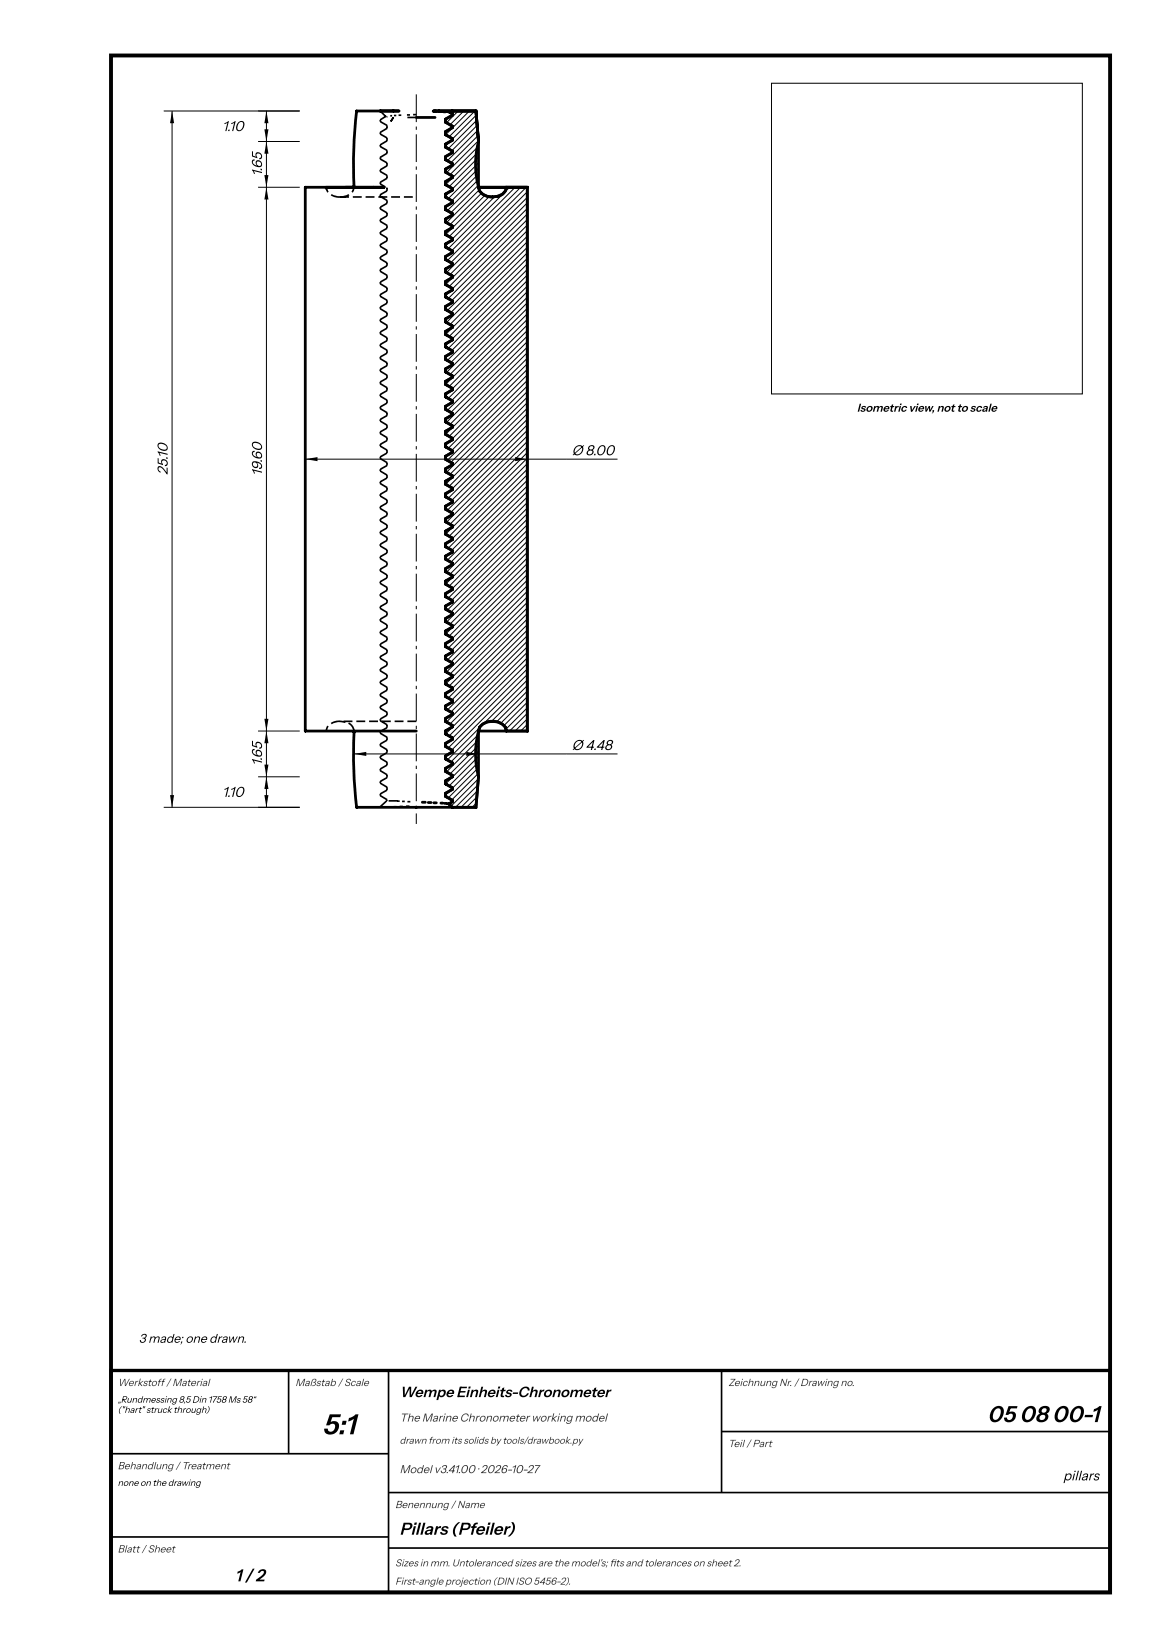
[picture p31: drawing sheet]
<svg xmlns="http://www.w3.org/2000/svg" width="210mm" height="297mm" viewBox="0 0 210 297" stroke-linecap="round" stroke-linejoin="round" font-family="sans-serif">
<defs><g id="words">
<text font-size="5.2" x="58" y="258.5">5:1</text>
<g font-size="4.1">
<text x="177.9" y="256.3">05</text>
<text x="183.7" y="256.3">08</text>
<text x="189.6" y="256.3">00-1</text>
</g>
<g font-size="3.1">
<text x="72" y="276.6">Pillars (Pfeiler)</text>
<text x="42.3" y="285">1 / 2</text>
</g>
<text font-size="2.7" x="72" y="251.8">Wempe Einheits-Chronometer</text>
<g font-size="2.6">
<text x="40" y="23.6">1.10</text>
<text x="47.2" y="31.8" transform="rotate(-90 47.2 31.8)">1.65</text>
<text x="103" y="82">Ø 8.00</text>
<text x="30.2" y="85.6" transform="rotate(-90 30.2 85.6)">25.10</text>
<text x="47.2" y="85.8" transform="rotate(-90 47.2 85.8)">19.60</text>
<text x="103" y="135.2">Ø 4.48</text>
<text x="40" y="143.6">1.10</text>
<text x="47.2" y="138" transform="rotate(-90 47.2 138)">1.65</text>
</g>
<text font-size="2.5" x="191.5" y="266.8">pillars</text>
<text font-size="2.3" x="25" y="242">3 made; one drawn.</text>
<text font-size="2.1" x="154.4" y="74.2">Isometric view, not to scale</text>
<g font-size="2.1" fill="#333">
<text x="72" y="256.2">The Marine Chronometer working model</text>
<text x="72" y="265.5">Model v3.41.00 · 2026-10-27</text>
</g>
<g font-size="1.9" fill="#333">
<text x="21.2" y="249.8">Werkstoff / Material</text>
<text x="53.2" y="249.8">Maßstab / Scale</text>
<text x="131.2" y="249.8">Zeichnung Nr. / Drawing no.</text>
<text x="131.2" y="260.8">Teil / Part</text>
<text x="21.2" y="264.8">Behandlung / Treatment</text>
<text x="71.2" y="271.8">Benennung / Name</text>
<text x="21.2" y="279.8">Blatt / Sheet</text>
</g>
<g font-size="1.8" fill="#333">
<text x="72" y="260.2">drawn from its solids by tools/drawbook.py</text>
<text x="71.2" y="282.3">Sizes in mm. Untoleranced sizes are the model's; fts and tolerances on sheet 2.</text>
<text x="71.2" y="285.6">First-angle projection (DIN ISO 5456-2).</text>
<text x="109.8" y="282.3">i</text>
</g>
<g font-size="1.6">
<text x="21.2" y="252.8">„Rundmessing 8,5 Din 1758 Ms 58“</text>
<text x="21.2" y="254.6">(&quot;hart&quot; struck through)</text>
<text x="21.2" y="267.8">none on the drawing</text>
</g>
</g></defs>
<g fill="#000">
<path d="M31 20l.4 2.2h-.8zM48 33.8l.4 2.2h-.8zM47.6 31.6h.8l-.4 2.2zM48 25.5l.4 2.2h-.8zM47.6 23.3h.8l-.4 2.2zM48 20l.4 2.2h-.8zM55 82.8l2.2-.4v.7zM92.8 82.4l2.2 .4-2.2 .3zM48 140l.4 2.2h-.8zM47.6 137.8h.8l-.4 2.2zM48 131.7l.4 2.2h-.8zM47.6 129.5h.8l-.4 2.2z"/>
<path d="M63.8 135.9l2.2-.4v.7zM84 135.5l2.2 .4-2.2 .3zM30.6 143.3h.8l-.4 2.2zM47.6 143.3h.8l-.4 2.2z"/>
<path d="M74.9 17h.2v5h-.2zM74.9 22.8h.2v.6h-.2zM74.9 24.2h.2v5h-.2zM74.9 30h.2v.6h-.2zM74.9 31.4h.2v5h-.2zM74.9 37.2h.2v.6h-.2zM74.9 38.6h.2v5h-.2zM74.9 44.4h.2v.6h-.2zM74.9 45.8h.2v5h-.2zM74.9 51.6h.2v.6h-.2zM74.9 53h.2v5h-.2zM74.9 58.8h.2v.6h-.2zM74.9 60.2h.2v5h-.2zM74.9 66h.2v.6h-.2zM74.9 67.4h.2v5h-.2zM74.9 73.2h.2v.6h-.2zM74.9 74.6h.2v5h-.2zM74.9 80.4h.2v.6h-.2zM74.9 81.8h.2v5h-.2zM74.9 87.6h.2v.6h-.2zM74.9 89h.2v5h-.2zM74.9 94.8h.2v.6h-.2zM74.9 96.2h.2v5h-.2zM74.9 102h.2v.6h-.2zM74.9 103.4h.2v5h-.2zM74.9 109.2h.2v.6h-.2zM74.9 110.6h.2v5h-.2zM74.9 116.4h.2v.6h-.2zM74.9 117.8h.2v5h-.2zM74.9 123.6h.2v.6h-.2zM74.9 125h.2v5h-.2zM74.9 130.8h.2v.6h-.2zM74.9 132.2h.2v5h-.2zM74.9 138h.2v.6h-.2zM74.9 139.4h.2v5h-.2zM74.9 145.2h.2v.6h-.2zM74.9 146.6h.2v1.9h-.2z"/>
<path d="M68.7 131.5l.9-.5 .2 .3-.9 .5zM69.6 130.6h.3v.6l-.3-.1zM68.6 129.8l1.2 .7-.1 .3-1.3-.8zM68.4 129.6h.3l-.1 .3h-.3zM68.5 129.4l1.1-.6 .2 .2-1.2 .7zM69.6 128.4h.3v.5h-.3zM68.6 127.5l1.2 .7-.1 .3-1.3-.7zM68.4 127.3h.3l-.1 .4-.3-.1zM68.5 127.2l1.1-.7 .2 .3-1.2 .7zM69.6 126.1h.3v.6l-.3-.1zM68.6 125.3l1.2 .7-.1 .3-1.3-.8zM68.4 125.1h.3l-.1 .3h-.3zM68.5 124.9l1.1-.6 .2 .2-1.2 .7zM69.6 123.9h.3v.5h-.3zM68.6 123l1.2 .7-.1 .3-1.3-.7zM68.4 122.8h.3l-.1 .4-.3-.1zM68.5 122.7l1.1-.7 .2 .3-1.2 .7zM69.6 121.6h.3v.6l-.3-.1zM68.6 120.8l1.2 .7-.1 .3-1.3-.8zM68.4 120.6h.3l-.1 .3h-.3zM68.5 120.4l1.1-.6 .2 .2-1.2 .7zM69.6 119.4h.3v.5h-.3zM68.6 118.5l1.2 .7-.1 .3-1.3-.7zM68.4 118.3h.3l-.1 .4-.3-.1zM68.5 118.2l1.1-.7 .2 .3-1.2 .7zM69.6 117.1h.3v.6l-.3-.1zM68.6 116.3l1.2 .7-.1 .3-1.3-.8zM68.4 116.1h.3l-.1 .3h-.3zM68.5 115.9l1.1-.6 .2 .2-1.2 .7zM69.6 114.9h.3v.5h-.3zM68.6 114l1.2 .8-.1 .2-1.3-.7zM68.4 113.8h.3l-.1 .4-.3-.1zM68.5 113.7l1.1-.7 .2 .3-1.2 .7zM69.6 112.6h.3v.6l-.3-.1zM68.6 111.8l1.2 .7-.1 .3-1.3-.8zM68.4 111.6h.3l-.1 .3h-.3zM68.5 111.4l1.1-.6 .2 .2-1.2 .7zM69.6 110.4h.3v.5h-.3zM68.6 109.5l1.2 .8-.1 .2-1.3-.7zM68.4 109.3h.3l-.1 .4-.3-.1zM68.5 109.2l1.1-.7 .2 .3-1.2 .7zM69.6 108.1h.3v.6l-.3-.1zM68.6 107.3l1.2 .7-.1 .3-1.3-.8zM68.4 107.1h.3l-.1 .3h-.3zM68.5 106.9l1.1-.6 .2 .2-1.2 .7zM69.6 105.9h.3v.5h-.3zM68.6 105l1.2 .8-.1 .2-1.3-.7zM68.4 104.8h.3l-.1 .4-.3-.1zM68.5 104.7l1.1-.7 .2 .3-1.2 .7zM69.6 103.6h.3v.6l-.3-.1zM68.6 102.8l1.2 .7-.1 .3-1.3-.8zM68.4 102.6h.3l-.1 .3h-.3zM68.5 102.4l1.1-.6 .2 .2-1.2 .7zM69.6 101.4h.3v.5h-.3zM68.6 100.5l1.2 .8-.1 .2-1.3-.7zM68.4 100.3h.3l-.1 .4-.3-.1zM68.5 100.2l1.1-.7 .2 .3-1.2 .7zM69.6 99.1h.3v.6l-.3-.1zM68.6 98.3l1.2 .7-.1 .3-1.3-.8zM68.4 98.1h.3l-.1 .3h-.3zM68.5 97.9l1.1-.6 .2 .2-1.2 .7zM69.6 96.9h.3v.5h-.3zM68.6 96l1.2 .8-.1 .2-1.3-.7zM68.4 95.8h.3l-.1 .4-.3-.1zM68.5 95.7l1.1-.7 .2 .3-1.2 .7zM69.6 94.6h.3v.6l-.3-.1zM68.6 93.8l1.2 .7-.1 .3-1.3-.8zM68.4 93.6h.3l-.1 .3h-.3zM68.5 93.4l1.1-.6 .2 .2-1.2 .7zM69.6 92.4h.3v.5h-.3zM68.6 91.5l1.2 .8-.1 .2-1.3-.7zM68.4 91.3h.3l-.1 .4-.3-.1zM68.5 91.2l1.1-.7 .2 .3-1.2 .7zM69.6 90.1h.3v.6l-.3-.1zM68.6 89.3l1.2 .7-.1 .3-1.3-.8zM68.4 89.1h.3l-.1 .3h-.3zM68.5 88.9l1.1-.6 .2 .2-1.2 .7zM69.6 87.9h.3v.5h-.3zM68.6 87l1.2 .8-.1 .2-1.3-.7zM68.4 86.8h.3l-.1 .4-.3-.1zM68.5 86.7l1.1-.7 .2 .3-1.2 .7zM69.6 85.6h.3v.6l-.3-.1zM68.6 84.8l1.2 .7-.1 .3-1.3-.8zM68.4 84.6h.3l-.1 .3h-.3zM68.5 84.4l1.1-.6 .2 .2-1.2 .7zM69.6 83.4h.3v.5h-.3zM68.6 82.5l1.2 .8-.1 .2-1.3-.7zM68.4 82.3h.3l-.1 .4-.3-.1zM68.5 82.2l1.1-.7 .2 .3-1.2 .7zM69.6 81.1h.3v.6l-.3-.1zM68.6 80.3l1.2 .7-.1 .3-1.3-.8zM68.4 80.1h.3l-.1 .3h-.3zM68.5 79.9l1.1-.6 .2 .2-1.2 .7zM69.6 78.9h.3v.5h-.3zM68.6 78l1.2 .8-.1 .2-1.3-.7zM68.4 77.8h.3l-.1 .4-.3-.1zM68.5 77.7l1.1-.7 .2 .3-1.2 .7zM69.6 76.6h.3v.6l-.3-.1zM68.6 75.8l1.2 .7-.1 .3-1.3-.8zM68.4 75.6h.3l-.1 .3h-.3zM68.5 75.4l1.1-.6 .2 .2-1.2 .7zM69.6 74.4h.3v.5h-.3zM68.6 73.5l1.2 .8-.1 .2-1.3-.7zM68.4 73.3h.3l-.1 .4-.3-.1zM68.5 73.2l1.1-.7 .2 .3-1.2 .7zM69.6 72.1h.3v.6l-.3-.1zM68.6 71.3l1.2 .7-.1 .3-1.3-.8zM68.4 71.1h.3l-.1 .3h-.3zM68.5 70.9l1.1-.6 .2 .2-1.2 .7zM69.6 69.9h.3v.5h-.3zM68.6 69l1.2 .8-.1 .2-1.3-.7zM68.4 68.8h.3l-.1 .4-.3-.1zM68.5 68.7l1.1-.7 .2 .3-1.2 .7zM69.6 67.6h.3v.6l-.3-.1zM68.6 66.8l1.2 .7-.1 .3-1.3-.8zM68.4 66.6h.3l-.1 .3h-.3zM68.5 66.4l1.1-.6 .2 .2-1.2 .7zM69.6 65.4h.3v.5h-.3zM68.6 64.5l1.2 .8-.1 .2-1.3-.7zM68.4 64.3h.3l-.1 .4-.3-.1zM68.5 64.2l1.1-.7 .2 .3-1.2 .7zM69.6 63.1h.3v.6l-.3-.1zM68.6 62.3l1.2 .7-.1 .3-1.3-.8zM68.4 62.1h.3l-.1 .3h-.3zM68.5 61.9l1.1-.6 .2 .2-1.2 .7zM69.6 60.9h.3v.5h-.3zM68.6 60l1.2 .8-.1 .2-1.3-.7zM68.4 59.8h.3l-.1 .4-.3-.1zM68.5 59.7l1.1-.7 .2 .3-1.2 .7zM69.6 58.6h.3v.6l-.3-.1zM68.6 57.8l1.2 .7-.1 .3-1.3-.8zM68.4 57.6h.3l-.1 .3h-.3zM68.5 57.4l1.1-.6 .2 .2-1.2 .7zM69.6 56.4h.3v.5h-.3zM68.6 55.5l1.2 .8-.1 .2-1.3-.7zM68.4 55.3h.3l-.1 .4-.3-.1zM68.5 55.2l1.1-.7 .2 .3-1.2 .7zM69.6 54.1h.3v.6l-.3-.1zM68.6 53.3l1.2 .7-.1 .3-1.3-.8zM68.4 53.1h.3l-.1 .3h-.3zM68.5 52.9l1.1-.6 .2 .2-1.2 .7zM69.6 51.9h.3v.5h-.3zM68.6 51l1.2 .8-.1 .2-1.3-.7zM68.4 50.8h.3l-.1 .4-.3-.1zM68.5 50.7l1.1-.7 .2 .3-1.2 .7zM69.6 49.6h.3v.6h-.3zM68.6 48.8l1.2 .7-.1 .3-1.3-.8zM68.4 48.6h.3l-.1 .3h-.3zM68.5 48.4l1.1-.6 .2 .2-1.2 .7zM69.6 47.4h.3v.5h-.3zM68.6 46.5l1.2 .8-.1 .2-1.3-.7zM68.4 46.3h.3l-.1 .4-.3-.1zM68.5 46.2l1.1-.7 .2 .3-1.2 .7zM69.6 45.1h.3v.6h-.3zM68.6 44.3l1.2 .7-.1 .3-1.3-.8zM68.4 44.1h.3l-.1 .3h-.3zM68.5 43.9l1.1-.6 .2 .2-1.2 .7zM69.6 42.9h.3v.5h-.3zM68.6 42l1.2 .8-.1 .2-1.3-.7zM68.4 41.8h.3l-.1 .4-.3-.1zM68.5 41.7l1.1-.7 .2 .3-1.2 .7zM69.6 40.6h.3v.6h-.3zM68.6 39.8l1.2 .7-.1 .3-1.3-.8zM68.4 39.6h.3l-.1 .3h-.3zM68.5 39.4l1.1-.6 .2 .2-1.2 .7zM69.6 38.4h.3v.5h-.3zM68.6 37.5l1.2 .8-.1 .2-1.3-.7zM68.4 37.3h.3l-.1 .4-.3-.1zM68.5 37.2l1.1-.7 .2 .3-1.2 .7zM69.6 36.1h.3v.6h-.3zM68.6 35.3l1.2 .7-.1 .3-1.3-.8zM68.4 35.1h.3l-.1 .3h-.3zM68.5 34.9l1.1-.6 .2 .2-1.2 .7zM69.6 33.9h.3v.5h-.3zM69.7 33.7l.1 .1-.1 .2-.1-.1zM71 20.7h.4v.3h-.4zM70 144.2h1.6v.3h-1.6zM59.8 35l.7 .3 .8 .1v.3l-1.4-.3-.3-.2zM58.8 34.5l.3-.2 .1 .2-.2 .2zM58.7 34.1l.3-.1 .1 .4-.3 .1zM61.3 35.4l.8-.1 .7-.3 .1 .2-1.3 .5h-.3zM63.5 34.3l.2 .2-.2 .2-.2-.2zM63.6 33.8l.3 .1-.2 .6-.2-.1zM61.3 35.4h1.6v.3h-1.6zM63.6 35.4h1.6v.3h-1.6zM65.9 35.4h1.6v.3h-1.6zM68.2 35.4h1.6v.3h-1.6zM70.5 35.4h1.6v.3h-1.6zM72.8 35.4h1.6v.3h-1.6zM62.9 130.2a1.91 1.91 0 0 1 1 1.4l-.3 .1a1.62 1.62 0 0 0-.9-1.2zM61.3 129.9l1 .1-.1 .3-1-.2zM72.4 144.3h.5v.3h-.5zM73.4 129.8h1.6v.3h-1.6zM71.1 129.8h1.6v.3h-1.6zM68.8 129.8h1.6v.3h-1.6zM66.5 129.8h1.6v.3h-1.6zM64.2 129.8h1.6v.3h-1.6zM61.9 129.8h1.6v.3h-1.6zM59.6 130.3l.6-.3 1.1-.1v.2l-.8 .1-.7 .3zM59 130.8l.2 .2-.1 .2-.3-.2zM58.8 131l.3 .1-.2 .6-.3-.1zM68.4 145.3l1.2-1.1 .2 .2-1.2 1.1zM69.7 20.9h.1v.3h-.1zM71.6 144.2h.4v.3h-.4zM69.4 21h.2zM68.4 21.5l1-.7 .2 .3-1 .6zM68.3 21.6h.3l.1 .3h-.3zM68.6 21.8l1.2 .7-.2 .2-1.1-.6zM69.6 22.6h.3v.5h-.3zM68.4 23.7l1.3-.7 .1 .3-1.2 .7zM68.3 23.9l.3-.1 .1 .4h-.3zM68.6 24l1.2 .7-.2 .3-1.1-.7zM69.6 24.9l.3-.1v.6h-.3zM68.4 26l1.3-.8 .1 .3-1.2 .7zM68.3 26.1h.3l.1 .3h-.3zM68.6 26.3l1.2 .7-.2 .2-1.1-.6zM69.6 27.1h.3v.5h-.3zM68.4 28.2l1.3-.7 .1 .3-1.2 .7zM68.3 28.4l.3-.1 .1 .4h-.3zM68.6 28.5l1.2 .7-.2 .3-1.1-.7zM69.6 29.4l.3-.1v.6h-.3zM68.4 30.5l1.3-.8 .1 .3-1.2 .7zM68.3 30.6h.3l.1 .3h-.3zM68.6 30.8l1.2 .7-.2 .2-1.1-.6zM69.6 31.6h.3v.5h-.3zM68.4 32.7l1.3-.7 .1 .3-1.2 .7zM68.3 32.9l.3-.1 .1 .4h-.3zM68.6 33l.9 .6-.2 .2-.8-.5zM69.5 20.8l.1 .3zM69.5 20.9v.3zM68.7 20l.9 .9-.2 .2-.9-.9zM72 145.2h.6v.3h-.6zM70.3 20.7h.3v.3h-.3zM71.8 20.6h.5v.3h-.5zM73.3 20.6h.6v.3h-.6zM73.4 21h1.6v.3h-1.6zM69.6 144.1l.3 .1-.1 .2-.3-.1zM68.6 143.3l1.2 .7-.1 .3-1.3-.8zM68.4 143.1h.3l-.1 .3h-.3zM68.5 142.9l1.1-.6 .2 .2-1.2 .7zM69.6 141.9h.3v.5h-.3zM68.6 141l1.2 .7-.1 .3-1.3-.7zM68.4 140.8h.3l-.1 .4-.3-.1zM68.5 140.7l1.1-.7 .2 .3-1.2 .7zM69.6 139.6h.3v.6l-.3-.1zM68.6 138.8l1.2 .7-.1 .3-1.3-.8zM68.4 138.6h.3l-.1 .3h-.3zM68.5 138.4l1.1-.6 .2 .2-1.2 .7zM69.6 137.4h.3v.5h-.3zM68.6 136.5l1.2 .7-.1 .3-1.3-.7zM68.4 136.3h.3l-.1 .4-.3-.1zM68.5 136.2l1.1-.7 .2 .3-1.2 .7zM69.6 135.1h.3v.6l-.3-.1zM68.6 134.3l1.2 .7-.1 .3-1.3-.8zM68.4 134.1h.3l-.1 .3h-.3zM68.5 133.9l1.1-.6 .2 .2-1.2 .7zM69.6 132.9h.3v.5h-.3zM68.6 132l1.2 .7-.1 .3-1.3-.7zM68.4 131.8h.3l-.1 .4-.3-.1zM73.4 144.3h.5v.3h-.5zM73.2 145.1h.6v.3h-.6zM70.9 145.2h.5v.3h-.5zM74.4 20.5h.6v.3h-.6zM70.8 21.1l.2 .2-.5 .7-.2-.2zM70.8 21.1l.2 .2-.5 .7-.2-.2z"/>
</g>
<g fill="none" stroke="#000" stroke-width=".5">
<path d="M58.7 33.8l.1 .2M68.5 20v.1M69.2 33.8h-14.2v97.9h20M71.9 20h-7.7l-.5 6.9 .1 6.9M75 21.2h3.4M78 20.1h.6M78.1 20h7.6l.5 5.5a15.3 15.3 0 0 0 .3 9.1 2.7 2.7 0 0 0 2.2 .9M79.1 20.1h.4M79.9 20.2h.4M80.3 22l1.2 .7v.3l-1.2 .7v.6M80.3 24.3l1.2 .7v.3l-1.2 .7v.5M80.3 26.5l1.2 .7v.3l-1.2 .7v.6"/>
<path d="M80.3 28.8l1.2 .7v.3l-1.2 .7v.5M80.3 31l1.2 .7v.3l-1.2 .7v.6M80.3 33.3l1.2 .7v.3l-1.2 .7v.5M80.3 35.5l1.2 .7v.3l-1.2 .7v.6M80.3 37.8l1.2 .7v.3l-1.2 .7v.5M80.3 26.5l.2 .1M80.3 37.8l.2 .1M80.3 35.5l.2 .1M80.3 24.3l.2 .1M80.3 33.3l.2 .1M80.3 28.8l.2 .1M80.3 22l.1 .1"/>
<path d="M80.3 31l.2 .1M80.8 20.2h.2M81.1 20.3h.1M81.2 20.3l.3-.3h4.2l.5 5.5v8.3a2.24 2.24 0 0 0 2.5 1.7 2.24 2.24 0 0 0 2.5-1.7h3.8v97.9h-3.8a2.24 2.24 0 0 0-2.5-1.7 2.24 2.24 0 0 0-2.5 1.7v8.3l-.5 5.5h-4.2l-.6-.6 .6-.4v-.3l-1.2-.7v-.5l1.2-.7v-.3l-1.2-.7v-.6l1.2-.7v-.3l-1.2-.7v-.5l1.2-.7v-.3l-1.2-.7v-.6l1.2-.7v-.3l-1.2-.7v-.5l1.2-.7v-.3l-1.2-.7v-.6l1.2-.7v-.3l-1.2-.7v-.5l1.2-.7v-.3l-1.2-.7v-.6l1.2-.7v-.3l-1.2-.7v-.5l1.2-.7v-.3l-1.2-.7v-.6l1.2-.7v-.3l-1.2-.7v-.5l1.2-.7v-.3l-1.2-.7v-.6l1.2-.7v-.3l-1.2-.7v-.5l1.2-.7v-.3l-1.2-.7v-.6l1.2-.7v-.3l-1.2-.7v-.5l1.2-.7v-.3l-1.2-.7v-.6l1.2-.7v-.3l-1.2-.7v-.5l1.2-.7v-.3l-1.2-.7v-.6l1.2-.7v-.3l-1.2-.7v-.5l1.2-.7v-.3l-1.2-.7v-.6l1.2-.7v-.3l-1.2-.7v-.5l1.2-.7v-.3l-1.2-.7v-.6l1.2-.7v-.3l-1.2-.7v-.5l1.2-.7v-.3l-1.2-.7v-.6l1.2-.7v-.3l-1.2-.7v-.5l1.2-.7v-.3l-1.2-.7v-.6l1.2-.7v-.3l-1.2-.7v-.5l1.2-.7v-.3l-1.2-.7v-.6l1.2-.7v-.3l-1.2-.7v-.5l1.2-.7v-.3l-1.2-.7v-.6l1.2-.7v-.3l-1.2-.7v-.5l1.2-.7v-.3l-1.2-.7v-.6l1.2-.7v-.3l-1.2-.7v-.5l1.2-.7v-.3l-1.2-.7v-.6l1.2-.7v-.3l-1.2-.7v-.5l1.2-.7v-.3l-1.2-.7v-.6l1.2-.7v-.3l-1.2-.7v-.5l1.2-.7v-.3l-1.2-.7v-.6l1.2-.7v-.3l-1.2-.7v-.5l1.2-.7v-.3l-1.2-.7v-.6l1.2-.7v-.3l-1.2-.7v-.5l1.2-.7v-.3l-1.2-.7v-.6l1.2-.7v-.3l-1.2-.7v-.5l1.2-.7v-.3l-1.2-.7v-.6l1.2-.7v-.3l-1.2-.7v-.5l1.2-.7v-.3l-1.2-.7v-.6l1.2-.7v-.3l-1.2-.7v-.5l1.2-.7v-.3l-1.2-.7v-.6l1.2-.7v-.3l-1.2-.7v-.5l1.2-.7v-.3l-1.2-.7v-.6l1.2-.7v-.3l-1.2-.7v-.5l1.2-.7v-.3l-1.2-.7v-.6l1.2-.7v-.3l-1.2-.7v-.5l1.2-.7v-.3l-1.2-.7v-.6l1.2-.7v-.3l-1.2-.7v-.5l1.2-.7v-.3zM81.2 20.3l.3 .2v.3l-1.2 .7v.5M81.5 20l-.3 .3M86.2 33.8h8.8v97.9h-8.8M88.7 35.5h.1M91.2 33.8a1.88 1.88 0 0 1-1.5 1.6l-1 .1M80.3 40l1.2 .7v.3l-1.2 .7v.6M80.3 42.3l1.2 .7v.3l-1.2 .7v.5M80.3 44.5l1.2 .7v.3l-1.2 .7v.6"/>
<path d="M80.3 46.8l1.2 .7v.3l-1.2 .7v.5M80.3 49l1.2 .7v.3l-1.2 .7v.6M80.3 51.3l1.2 .7v.3l-1.2 .7v.5M80.3 53.5l1.2 .7v.3l-1.2 .7v.6M80.3 55.8l1.2 .7v.3l-1.2 .7v.5M80.3 58l1.2 .7v.3l-1.2 .7v.6M80.3 46.8l.2 .1M80.3 49l.2 .1M80.3 55.8l.2 .1M80.3 42.3l.2 .1M80.3 51.3l.2 .1M80.3 53.5l.2 .1"/>
<path d="M80.3 44.5l.2 .1M80.3 58l.2 .1M80.3 40l.2 .1M80.3 60.3l1.2 .7v.3l-1.2 .7v.5M80.3 62.5l1.2 .7v.3l-1.2 .7v.6M80.3 64.8l1.2 .7v.3l-1.2 .7v.5M80.3 67l1.2 .7v.3l-1.2 .7v.6M80.3 69.3l1.2 .7v.3l-1.2 .7v.5M80.3 71.5l1.2 .7v.3l-1.2 .7v.6M80.3 73.8l1.2 .7v.3l-1.2 .7v.5M80.3 76l1.2 .7v.3l-1.2 .7v.6M80.3 78.3l1.2 .7v.3l-1.2 .7v.5"/>
<path d="M80.3 64.8l.2 .1M80.3 73.8l.2 .1M80.3 60.3l.2 .1M80.3 62.5l.2 .1M80.3 67l.2 .1M80.3 76l.2 .1M80.3 78.3l.2 .1M80.3 69.3l.2 .1M80.3 71.5l.2 .1M80.3 80.5l1.2 .7v.3l-1.2 .7v.6M80.3 82.8l1.2 .7v.3l-1.2 .7v.5M80.3 85l1.2 .7v.3l-1.2 .7v.6"/>
<path d="M80.3 87.3l1.2 .7v.3l-1.2 .7v.5M80.3 89.5l1.2 .7v.3l-1.2 .7v.6M80.3 91.8l1.2 .7v.3l-1.2 .7v.5M80.3 94l1.2 .7v.3l-1.2 .7v.6M80.3 96.3l1.2 .7v.3l-1.2 .7v.5M80.3 98.5l1.2 .7v.3l-1.2 .7v.6M80.3 82.8l.2 .1M80.3 98.5l.2 .1M80.3 91.8l.2 .1M80.3 94l.2 .1M80.3 85l.2 .1M80.3 89.5l.2 .1"/>
<path d="M80.3 87.3l.2 .1M80.3 96.3l.2 .1M80.3 80.5l.2 .1M80.3 100.8l1.2 .7v.3l-1.2 .7v.5M80.3 103l1.2 .7v.3l-1.2 .7v.6M80.3 105.3l1.2 .7v.3l-1.2 .7v.5M80.3 107.5l1.2 .7v.3l-1.2 .7v.6M80.3 109.8l1.2 .7v.3l-1.2 .7v.5M80.3 112l1.2 .7v.3l-1.2 .7v.6M80.3 114.3l1.2 .7v.3l-1.2 .7v.5M80.3 116.5l1.2 .7v.3l-1.2 .7v.6M80.3 118.8l1.2 .7v.3l-1.2 .7v.5"/>
<path d="M80.3 116.5l.2 .1M80.3 107.5l.2 .1M80.3 105.3l.2 .1M80.3 114.3l.2 .1M80.3 103l.2 .1M80.3 112l.2 .1M80.3 100.8l.2 .1M80.3 109.8l.2 .1M80.3 118.8l.2 .1M80.3 139l.2 .1M80.3 139l1.2 .7v.3l-1.2 .7v.6M80.3 121l1.2 .7v.3l-1.2 .7v.6"/>
<path d="M80.3 123.3l1.2 .7v.3l-1.2 .7v.5M80.3 125.5l1.2 .7v.3l-1.2 .7v.6M80.3 127.8l1.2 .7v.3l-1.2 .7v.5M80.3 130l1.2 .7v.3l-1.2 .7v.6M80.3 132.3l1.2 .7v.3l-1.2 .7v.5M80.3 134.5l1.2 .7v.3l-1.2 .7v.6M80.3 136.8l1.2 .7v.3l-1.2 .7v.5M80.3 125.5l.2 .1M80.3 132.3l.2 .1M80.3 134.5l.2 .1M80.3 123.3l.2 .1M80.3 127.8l.2 .1"/>
<path d="M80.3 121l.2 .1M80.3 130l.2 .1M80.3 136.8l.2 .1M88.7 130h.1M88.7 130a2.7 2.7 0 0 0-2.3 1.1 16.2 16.2 0 0 0-.2 8.9l-.5 5.5h-21.5l-.5-6.7 .1-7.1M88.7 130a2.7 2.7 0 0 1 2.4 1.1l.1 .6M76.1 144.6h.5M77.2 144.6h.5M78.2 144.7h.4M79.4 144.7h.4M80.1 144.8h.2M80.3 141.3l1.2 .7v.3l-1.2 .7v.5"/>
<path d="M80.3 143.5l1.2 .7v.3l-.6 .4M80.3 141.3l.2 .1M80.3 143.5l.2 .1M80.6 144.8h.1M80.9 144.9h.1M80.9 144.9l.6 .6"/>
</g>
<g fill="none" stroke="#000" stroke-width=".18">
<path d="M139 15h56v56h-56zM29.5 20h24.5M31 20v125.5M46.5 33.8h7.5M46.5 25.5h7.5M48 20v125.5M80.4 28.1l-.1 .2M80.4 37.1l-.1 .2M81 25.5l-.7 .8M81 34.5l-.7 .8M81.6 20l-.4 .3M82.6 20l-2.2 2.1"/>
<path d="M83.6 20l-2.5 2.5M84.6 20l-4.3 4.3M85.6 20l-4.7 4.6M85.8 20.8l-4.3 4.3M85.9 21.7l-5.1 5.1M86 22.6l-4.6 4.6M86 23.5l-5.4 5.5M86.1 24.4l-4.9 4.9M86.2 25.4l-5.8 5.7M86.2 26.4l-5.1 5.1M86.2 27.4l-5.9 5.9M86.2 28.4l-5.3 5.2"/>
<path d="M86.2 29.4l-4.7 4.7M86.2 30.4l-5.4 5.4M86.2 31.4l-4.8 4.8M86.2 32.4l-5.6 5.6M86.2 33.4l-5 4.9M86.3 34.2l-5.9 5.9M86.8 34.8l-5.7 5.7M87.4 35.2l-7.1 7.1M88.1 35.4l-7.2 7.2M89.1 35.4l-7.6 7.7M91.8 33.8l-11 11M92.8 33.8l-11.4 11.4"/>
<path d="M93.8 33.8l-13.2 13.2M94.8 33.8l-13.6 13.5M95 34.6l-14.6 14.5M95 35.6l-13.9 13.9M95 36.6l-14.7 14.7M95 37.6l-14.1 14M95 38.6l-13.5 13.5M95 39.6l-14.2 14.2M80.4 46.1l-.1 .2M80.4 55.1l-.1 .2M81 43.5l-.7 .8M81 52.5l-.7 .8"/>
<path d="M95 40.6l-13.6 13.6M95 41.6l-14.4 14.4M95 42.6l-13.8 13.7M95 43.6l-14.6 14.5M95 44.6l-13.9 13.9M95 45.6l-14.7 14.7M95 46.6l-14.1 14M95 47.6l-13.5 13.5M95 48.6l-14.2 14.2M95 49.6l-13.6 13.6M95 50.6l-14.4 14.4M95 51.6l-13.8 13.7"/>
<path d="M95 52.6l-14.6 14.5M95 53.6l-13.9 13.9M95 54.6l-14.7 14.7M95 55.6l-14.1 14M95 56.6l-13.5 13.5M95 57.6l-14.2 14.2M95 58.6l-13.6 13.6M95 59.6l-14.4 14.4M80.4 64.1l-.1 .2M80.4 73.1l-.1 .2M81 61.5l-.7 .8M81 70.5l-.7 .8"/>
<path d="M81 79.5l-.7 .8M95 60.6l-13.8 13.7M95 61.6l-14.6 14.5M95 62.6l-13.9 13.9M95 63.6l-14.7 14.7M95 64.6l-14.1 14M95 65.6l-13.5 13.5M95 66.6l-14.2 14.2M95 67.6l-13.6 13.6M95 68.6l-14.4 14.4M95 69.6l-13.8 13.7M95 70.6l-14.6 14.5"/>
<path d="M95 71.6l-13.9 13.9M95 72.6l-14.7 14.7M95 73.6l-14.1 14M95 74.6l-13.5 13.5M95 75.6l-14.2 14.2M95 76.6l-13.6 13.6M95 77.6l-14.4 14.4M95 78.6l-13.8 13.7M95 79.6l-14.6 14.5M55 82.8h56.2M80.4 82.1l-.1 .2M80.4 91.1l-.1 .2"/>
<path d="M81 88.5l-.7 .8M81 97.5l-.7 .8M95 80.6l-13.9 13.9M95 81.6l-14.7 14.7M95 82.6l-14.1 14M95 83.6l-13.5 13.5M95 84.6l-14.2 14.2M95 85.6l-13.6 13.6M95 86.6l-14.4 14.4M95 87.6l-13.8 13.7M95 88.6l-14.6 14.5M95 89.6l-13.9 13.9"/>
<path d="M95 90.6l-14.7 14.7M95 91.6l-14.1 14M95 92.6l-13.5 13.5M95 93.6l-14.2 14.2M95 94.6l-13.6 13.6M95 95.6l-14.4 14.4M95 96.6l-13.8 13.7M95 97.6l-14.6 14.5M95 98.6l-13.9 13.9M95 99.6l-14.7 14.7M80.4 100.1l-.1 .2M80.4 109.1l-.1 .2"/>
<path d="M80.4 118.1l-.1 .2M81 106.5l-.7 .8M81 115.5l-.7 .8M95 100.6l-14.1 14M95 101.6l-13.5 13.5M95 102.6l-14.2 14.2M95 103.6l-13.6 13.6M95 104.6l-14.4 14.4M95 105.6l-13.8 13.7M95 106.6l-14.6 14.5M95 107.6l-13.9 13.9M95 108.6l-14.7 14.7"/>
<path d="M95 109.6l-14.1 14M95 110.6l-13.5 13.5M95 111.6l-14.2 14.2M95 112.6l-13.6 13.6M95 113.6l-14.4 14.4M95 114.6l-13.8 13.7M95 115.6l-14.6 14.5M95 116.6l-13.9 13.9M95 117.6l-14.7 14.7M95 118.6l-14.1 14M95 119.6l-13.5 13.5M46.5 140h7.5"/>
<path d="M46.5 131.7h7.5M63.8 135.9h47.4M80.4 127.1l-.1 .2M80.4 136.1l-.1 .2M81 124.5l-.7 .8M81 133.5l-.7 .8M86.2 132.4l-5 4.9M86.2 133.4l-5.8 5.7M86.2 134.4l-5.1 5.1M86.2 135.4l-5.9 5.9M86.2 136.4l-5.3 5.2M86.2 137.4l-4.7 4.7"/>
<path d="M86.2 138.4l-5.4 5.4M86.2 139.4l-4.8 4.8M86.4 131.2l-5.8 5.8M95 120.6l-14.2 14.2M95 121.6l-13.6 13.6M95 122.6l-7.9 7.8M95 123.6l-6.5 6.4M95 124.6l-5.5 5.5M95 125.6l-4.8 4.8M95 126.6l-4.2 4.2M95 127.6l-3.8 3.8M95 128.6l-3.2 3.1"/>
<path d="M95 129.6l-2.2 2.1M95 130.6l-1.2 1.1M95 131.6l-.2 .1M29.5 145.5h24.5M81 142.5l-.7 .8M85.8 144.8l-.7 .7M85.9 143.7l-1.8 1.8M86 142.6l-2.9 2.9M86.1 141.5l-4 4M86.2 140.4l-4.9 4.9"/>
</g>
<path d="M20 10h180v277h-180z" fill="none" stroke="#000" stroke-width=".7" stroke-linecap="butt"/>
<path d="M20 247h180v40h-180z" fill="none" stroke="#000" stroke-width=".6"/>
<path d="M52 247v15M70 247v40M130 247v22M130 258h70M20 262h50M20 277h50M70 269h130M70 279h130" fill="none" stroke="#000" stroke-width=".3"/>
<use href="#words"/>
</svg>
